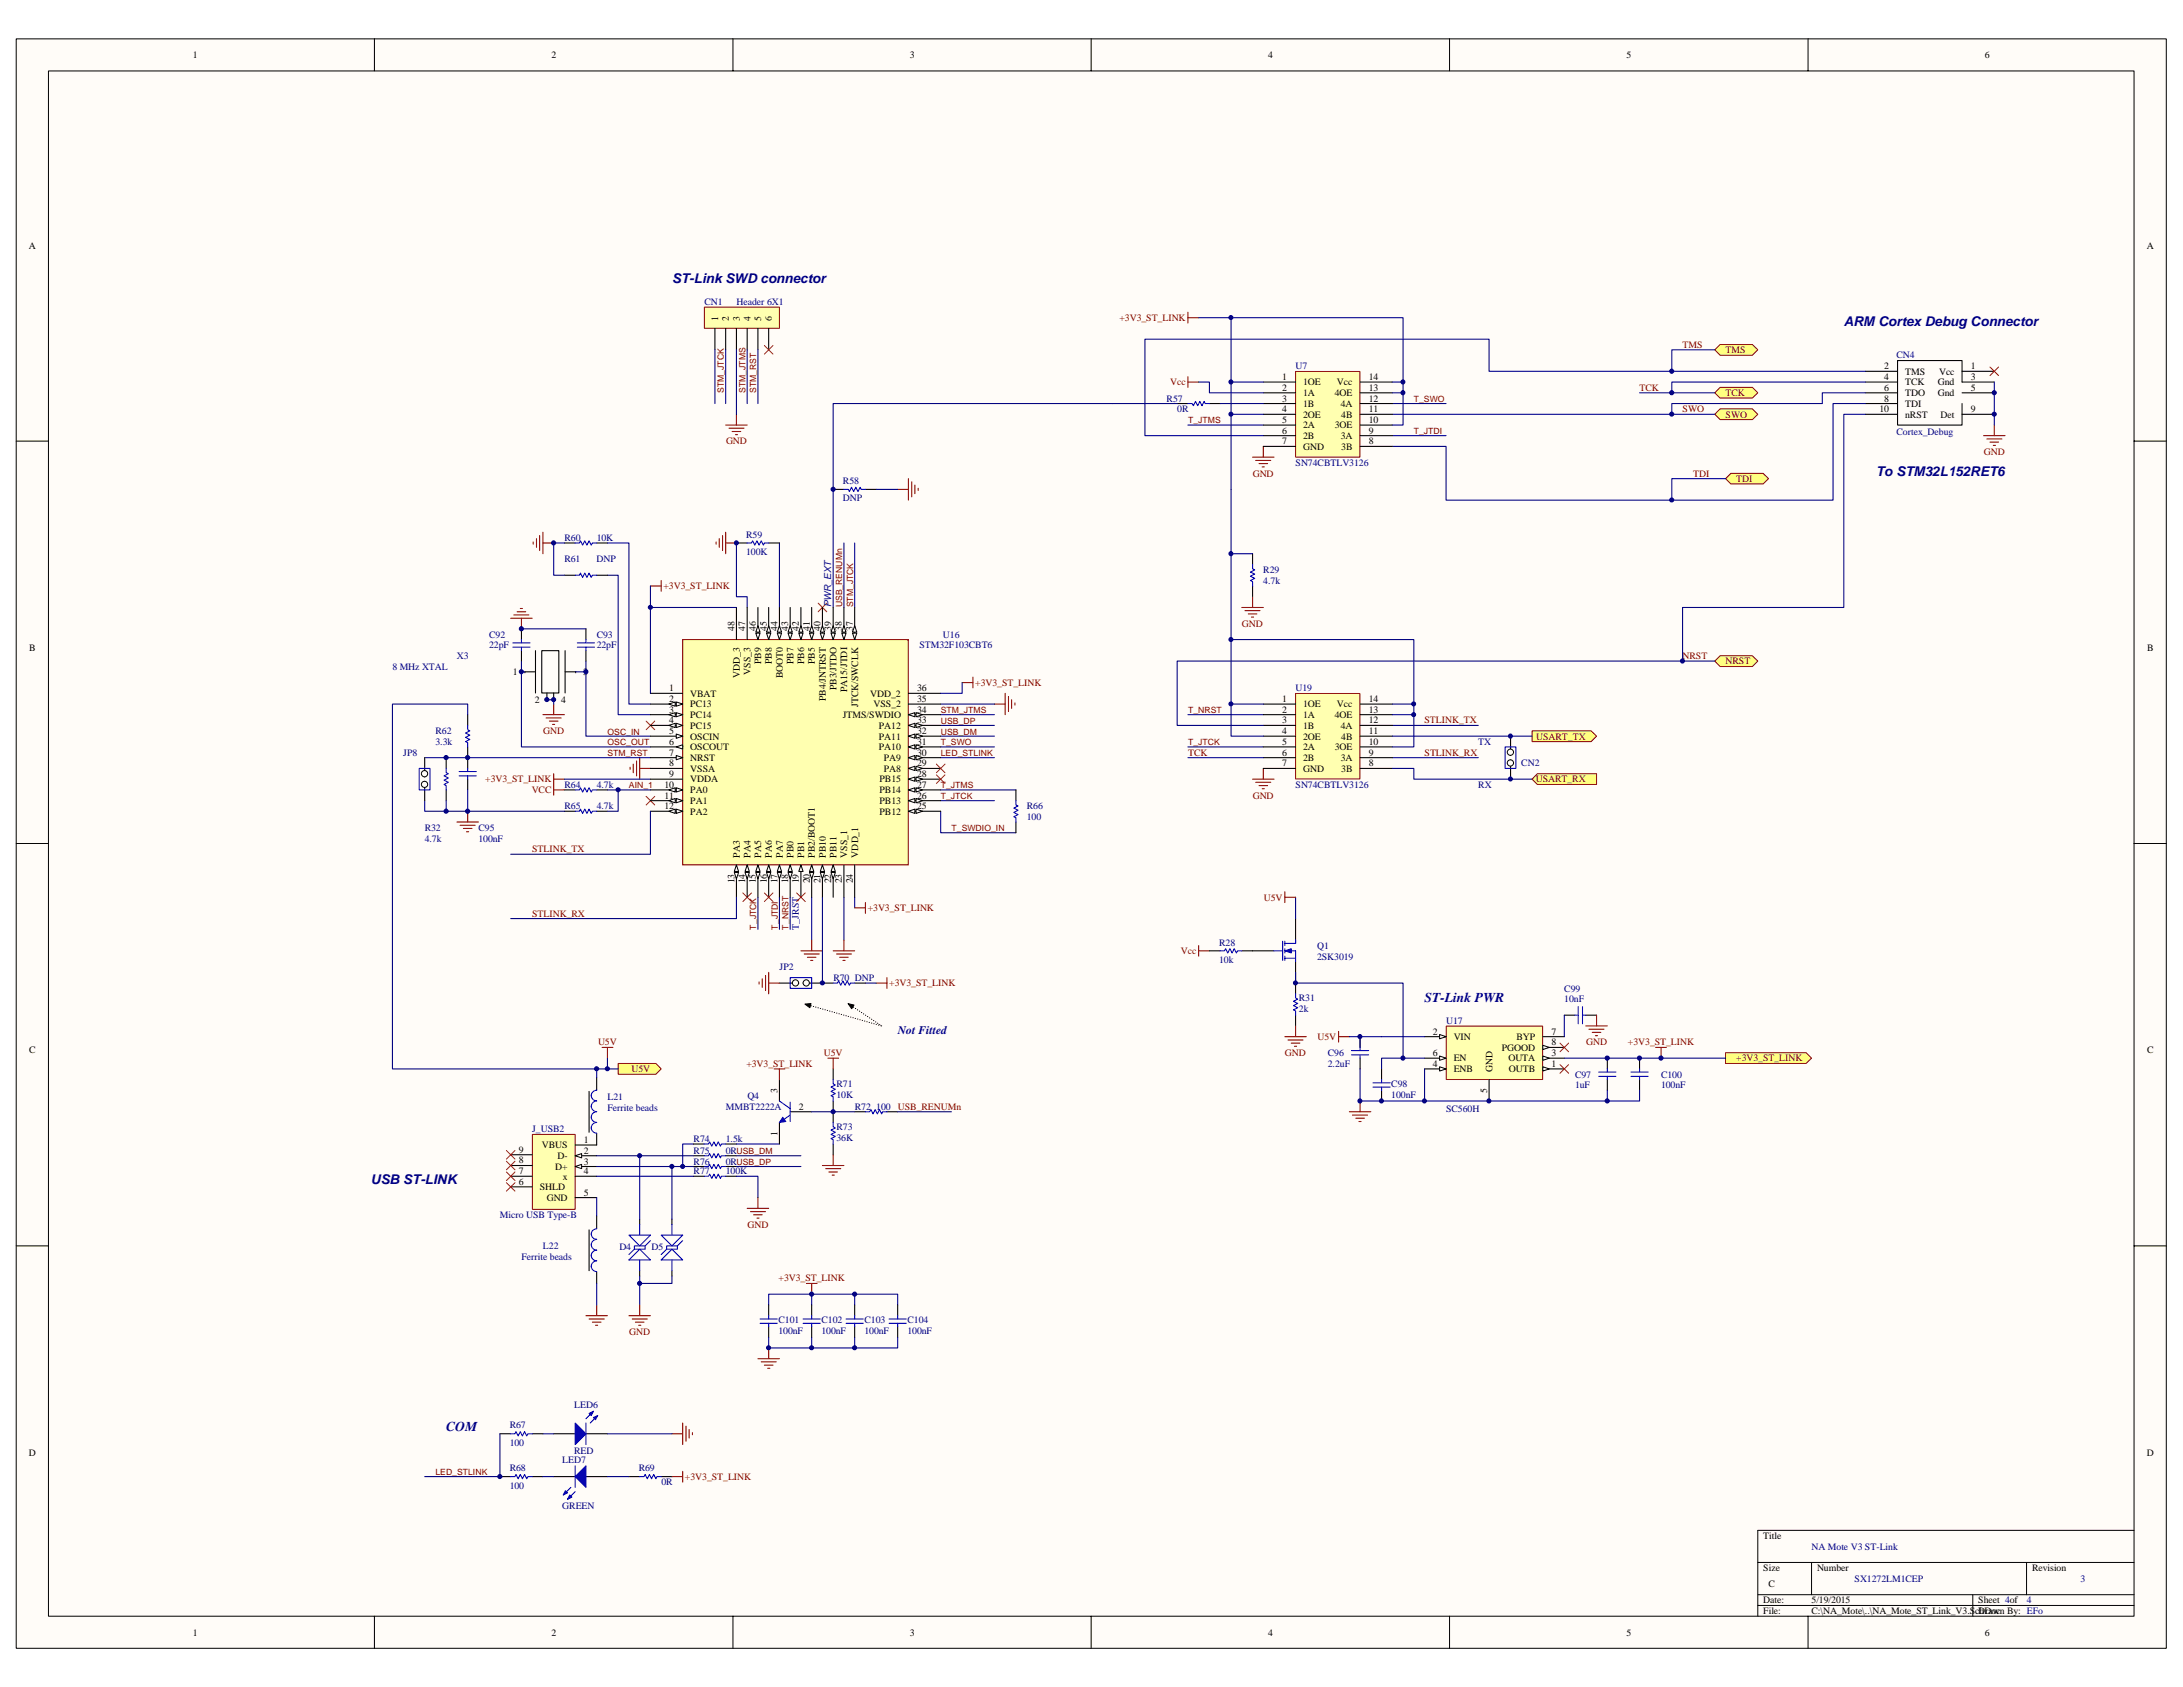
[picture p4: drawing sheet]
<svg xmlns="http://www.w3.org/2000/svg" width="279mm" height="216mm" viewBox="0 0 279 216" stroke-linecap="round" stroke-linejoin="round" font-family="sans-serif">
<defs><g id="words">
<g font-size="1.7" fill="#000080">
<text x="86" y="36.2">ST-Link SWD connector</text>
<text x="236" y="41.7">ARM Cortex Debug Connector</text>
<text x="240.1" y="60.9">To STM32L152RET6</text>
<text x="182.3" y="128.2">ST-Link PWR</text>
<text x="47.5" y="151.6">USB ST-LINK</text>
<text x="57.1" y="183.1">COM</text>
</g>
<text font-size="1.5" fill="#000080" x="114.9" y="132.4">Not Fitted</text>
<g font-size="1.2">
<text x="24.7" y="7.4">1</text>
<text x="70.6" y="7.4">2</text>
<text x="116.4" y="7.4">3</text>
<text x="162.3" y="7.4">4</text>
<text x="208.2" y="7.4">5</text>
<text x="254" y="7.4">6</text>
<text x="3.7" y="31.8">A</text>
<text x="274.8" y="31.8">A</text>
<text x="91.9" y="41.1" transform="rotate(-90 91.9 41.1)">1</text>
<text x="93.3" y="41.1" transform="rotate(-90 93.3 41.1)">2</text>
<text x="94.7" y="41.1" transform="rotate(-90 94.7 41.1)">3</text>
<text x="96.1" y="41.1" transform="rotate(-90 96.1 41.1)">4</text>
<text x="97.4" y="41.1" transform="rotate(-90 97.4 41.1)">5</text>
<text x="98.8" y="41.1" transform="rotate(-90 98.8 41.1)">6</text>
<text x="241.2" y="47.3">2</text>
<text x="243.8" y="47.9">TMS</text>
<text x="248.2" y="47.9">Vcc</text>
<text x="252.2" y="47.3">1</text>
<text x="164.1" y="48.6">1</text>
<text x="164.1" y="50">2</text>
<text x="164.1" y="51.4">3</text>
<text x="164.1" y="52.7">4</text>
<text x="166.8" y="49.3">1OE</text>
<text x="166.8" y="50.7">1A</text>
<text x="166.8" y="52.1">1B</text>
<text x="166.8" y="53.4">2OE</text>
<text x="170.8" y="50.7">4OE</text>
<text x="171.1" y="49.3">Vcc</text>
<text x="171.6" y="52.1">4A</text>
<text x="171.7" y="53.4">4B</text>
<text x="175.2" y="48.6">14</text>
<text x="175.2" y="51.4">12</text>
<text x="175.2" y="50">13</text>
<text x="175.2" y="52.7">11</text>
<text x="240.5" y="52.7">10</text>
<text x="241.2" y="48.6">4</text>
<text x="241.2" y="50">6</text>
<text x="241.2" y="51.4">8</text>
<text x="243.8" y="49.3">TCK</text>
<text x="243.8" y="50.7">TDO</text>
<text x="243.8" y="52.1">TDI</text>
<text x="243.8" y="53.4">nRST</text>
<text x="248" y="49.3">Gnd</text>
<text x="248" y="50.7">Gnd</text>
<text x="248.4" y="53.4">Det</text>
<text x="252.2" y="52.7">9</text>
<text x="252.2" y="48.6">3</text>
<text x="252.2" y="50">5</text>
<text x="164.1" y="54.1">5</text>
<text x="164.1" y="55.5">6</text>
<text x="164.1" y="56.9">7</text>
<text x="166.8" y="54.8">2A</text>
<text x="166.8" y="56.2">2B</text>
<text x="166.8" y="57.6">GND</text>
<text x="170.8" y="54.8">3OE</text>
<text x="171.6" y="56.2">3A</text>
<text x="171.7" y="57.6">3B</text>
<text x="175.2" y="55.5">9</text>
<text x="175.2" y="54.1">10</text>
<text x="175.2" y="56.9">8</text>
<text x="3.7" y="83.3">B</text>
<text x="94" y="80.8" transform="rotate(-90 94 80.8)">48</text>
<text x="95.4" y="80.8" transform="rotate(-90 95.4 80.8)">47</text>
<text x="96.8" y="80.8" transform="rotate(-90 96.8 80.8)">46</text>
<text x="98.1" y="80.8" transform="rotate(-90 98.1 80.8)">45</text>
<text x="99.5" y="80.8" transform="rotate(-90 99.5 80.8)">44</text>
<text x="100.9" y="80.8" transform="rotate(-90 100.9 80.8)">43</text>
<text x="102.3" y="80.8" transform="rotate(-90 102.3 80.8)">42</text>
<text x="103.6" y="80.8" transform="rotate(-90 103.6 80.8)">41</text>
<text x="105" y="80.8" transform="rotate(-90 105 80.8)">40</text>
<text x="106.4" y="80.8" transform="rotate(-90 106.4 80.8)">39</text>
<text x="107.8" y="80.8" transform="rotate(-90 107.8 80.8)">38</text>
<text x="109.1" y="80.8" transform="rotate(-90 109.1 80.8)">37</text>
<text x="274.8" y="83.3">B</text>
<text x="65.6" y="86.4">1</text>
<text x="68.4" y="90">2</text>
<text x="71.8" y="90">4</text>
<text x="74.7" y="86.4">3</text>
<text x="85.7" y="88.5">1</text>
<text x="85.7" y="89.8">2</text>
<text x="88.3" y="89.2">VBAT</text>
<text x="94.7" y="86.8" transform="rotate(-90 94.7 86.8)">VDD_3</text>
<text x="96.1" y="86.4" transform="rotate(-90 96.1 86.4)">VSS_3</text>
<text x="97.4" y="85" transform="rotate(-90 97.4 85)">PB9</text>
<text x="98.8" y="85" transform="rotate(-90 98.8 85)">PB8</text>
<text x="100.2" y="86.8" transform="rotate(-90 100.2 86.8)">BOOT0</text>
<text x="101.6" y="85" transform="rotate(-90 101.6 85)">PB7</text>
<text x="102.9" y="85" transform="rotate(-90 102.9 85)">PB6</text>
<text x="104.3" y="85" transform="rotate(-90 104.3 85)">PB5</text>
<text x="105.7" y="89.7" transform="rotate(-90 105.7 89.7)">PB4/JNTRST</text>
<text x="107.1" y="88.3" transform="rotate(-90 107.1 88.3)">PB3/JTDO</text>
<text x="108.4" y="88.6" transform="rotate(-90 108.4 88.6)">PA15/JTDI</text>
<text x="111.4" y="89.2">VDD_2</text>
<text x="117.4" y="89.8">35</text>
<text x="117.4" y="88.5">36</text>
<text x="164.1" y="89.8">1</text>
<text x="175.2" y="89.8">14</text>
<text x="85.7" y="91.2">3</text>
<text x="85.7" y="92.6">4</text>
<text x="85.7" y="94">5</text>
<text x="85.7" y="95.3">6</text>
<text x="88.3" y="90.5">PC13</text>
<text x="88.3" y="91.9">PC14</text>
<text x="88.3" y="93.3">PC15</text>
<text x="88.3" y="94.7">OSCIN</text>
<text x="107.9" y="91.9">JTMS/SWDIO</text>
<text x="109.8" y="90.5" transform="rotate(-90 109.8 90.5)">JTCK/SWCLK</text>
<text x="111.8" y="90.5">VSS_2</text>
<text x="112.5" y="93.3">PA12</text>
<text x="112.5" y="94.7">PA11</text>
<text x="117.4" y="91.2">34</text>
<text x="117.4" y="92.6">33</text>
<text x="117.4" y="95.3">31</text>
<text x="117.4" y="94">32</text>
<text x="164.1" y="91.2">2</text>
<text x="164.1" y="92.6">3</text>
<text x="164.1" y="94">4</text>
<text x="164.1" y="95.3">5</text>
<text x="166.8" y="90.5">1OE</text>
<text x="166.8" y="91.9">1A</text>
<text x="166.8" y="93.3">1B</text>
<text x="166.8" y="94.7">2OE</text>
<text x="170.8" y="91.9">4OE</text>
<text x="171.1" y="90.5">Vcc</text>
<text x="171.6" y="93.3">4A</text>
<text x="171.7" y="94.7">4B</text>
<text x="175.2" y="92.6">12</text>
<text x="175.2" y="95.3">10</text>
<text x="175.2" y="91.2">13</text>
<text x="175.2" y="94">11</text>
<text x="85" y="100.8">10</text>
<text x="85.7" y="96.7">7</text>
<text x="85.7" y="98.1">8</text>
<text x="85.7" y="99.5">9</text>
<text x="88.3" y="96">OSCOUT</text>
<text x="88.3" y="97.4">NRST</text>
<text x="88.3" y="98.8">VSSA</text>
<text x="88.3" y="100.1">VDDA</text>
<text x="88.3" y="101.5">PA0</text>
<text x="112.5" y="96">PA10</text>
<text x="112.6" y="101.5">PB14</text>
<text x="112.6" y="100.1">PB15</text>
<text x="113.1" y="98.8">PA8</text>
<text x="113.1" y="97.4">PA9</text>
<text x="117.4" y="98.1">29</text>
<text x="117.4" y="96.7">30</text>
<text x="117.4" y="100.8">27</text>
<text x="117.4" y="99.5">28</text>
<text x="164.1" y="96.7">6</text>
<text x="164.1" y="98.1">7</text>
<text x="166.8" y="96">2A</text>
<text x="166.8" y="97.4">2B</text>
<text x="166.8" y="98.8">GND</text>
<text x="170.8" y="96">3OE</text>
<text x="171.6" y="97.4">3A</text>
<text x="171.7" y="98.8">3B</text>
<text x="175.2" y="96.7">9</text>
<text x="175.2" y="98.1">8</text>
<text x="85" y="102.2">11</text>
<text x="85" y="103.6">12</text>
<text x="88.3" y="102.9">PA1</text>
<text x="88.3" y="104.3">PA2</text>
<text x="112.6" y="104.3">PB12</text>
<text x="112.6" y="102.9">PB13</text>
<text x="117.4" y="103.6">25</text>
<text x="117.4" y="102.2">26</text>
<text x="94" y="113.1" transform="rotate(-90 94 113.1)">13</text>
<text x="94.7" y="109.7" transform="rotate(-90 94.7 109.7)">PA3</text>
<text x="95.4" y="113.1" transform="rotate(-90 95.4 113.1)">14</text>
<text x="96.1" y="109.7" transform="rotate(-90 96.1 109.7)">PA4</text>
<text x="96.8" y="113.1" transform="rotate(-90 96.8 113.1)">15</text>
<text x="97.4" y="109.7" transform="rotate(-90 97.4 109.7)">PA5</text>
<text x="98.1" y="113.1" transform="rotate(-90 98.1 113.1)">16</text>
<text x="98.8" y="109.7" transform="rotate(-90 98.8 109.7)">PA6</text>
<text x="99.5" y="113.1" transform="rotate(-90 99.5 113.1)">17</text>
<text x="100.2" y="109.7" transform="rotate(-90 100.2 109.7)">PA7</text>
<text x="100.9" y="113.1" transform="rotate(-90 100.9 113.1)">18</text>
<text x="101.6" y="109.7" transform="rotate(-90 101.6 109.7)">PB0</text>
<text x="102.3" y="113.1" transform="rotate(-90 102.3 113.1)">19</text>
<text x="102.9" y="109.7" transform="rotate(-90 102.9 109.7)">PB1</text>
<text x="103.6" y="113.1" transform="rotate(-90 103.6 113.1)">20</text>
<text x="104.3" y="109.7" transform="rotate(-90 104.3 109.7)">PB2/BOOT1</text>
<text x="105" y="113.1" transform="rotate(-90 105 113.1)">21</text>
<text x="105.7" y="109.7" transform="rotate(-90 105.7 109.7)">PB10</text>
<text x="106.4" y="113.1" transform="rotate(-90 106.4 113.1)">22</text>
<text x="107.1" y="109.7" transform="rotate(-90 107.1 109.7)">PB11</text>
<text x="107.8" y="113.1" transform="rotate(-90 107.8 113.1)">23</text>
<text x="108.4" y="109.7" transform="rotate(-90 108.4 109.7)">VSS_1</text>
<text x="109.1" y="113.1" transform="rotate(-90 109.1 113.1)">24</text>
<text x="109.8" y="109.7" transform="rotate(-90 109.8 109.7)">VDD_1</text>
<text x="3.7" y="134.8">C</text>
<text x="183.4" y="135.2">6</text>
<text x="183.4" y="136.5">4</text>
<text x="183.4" y="132.4">2</text>
<text x="186.1" y="135.8">EN</text>
<text x="186.1" y="137.2">ENB</text>
<text x="186.1" y="133.1">VIN</text>
<text x="191" y="137.2" transform="rotate(-90 191 137.2)">GND</text>
<text x="192.2" y="134.5">PGOOD</text>
<text x="193.1" y="135.8">OUTA</text>
<text x="193.1" y="137.2">OUTB</text>
<text x="194.1" y="133.1">BYP</text>
<text x="198.6" y="135.2">3</text>
<text x="198.6" y="136.5">1</text>
<text x="198.6" y="133.8">8</text>
<text x="198.6" y="132.4">7</text>
<text x="274.8" y="134.8">C</text>
<text x="99.5" y="139.8" transform="rotate(-90 99.5 139.8)">3</text>
<text x="102.3" y="142">2</text>
<text x="190.3" y="139.9" transform="rotate(-90 190.3 139.9)">5</text>
<text x="66.4" y="148.9">8</text>
<text x="66.4" y="147.5">9</text>
<text x="69.3" y="147">VBUS</text>
<text x="71.1" y="149.7">D+</text>
<text x="71.4" y="148.4">D-</text>
<text x="74.7" y="146.3">1</text>
<text x="74.7" y="147.7">2</text>
<text x="74.7" y="149">3</text>
<text x="99.5" y="145.4" transform="rotate(-90 99.5 145.4)">1</text>
<text x="66.4" y="151.6">6</text>
<text x="66.4" y="150.3">7</text>
<text x="69.1" y="152.3">SHLD</text>
<text x="70" y="153.7">GND</text>
<text x="72.1" y="151">x</text>
<text x="74.7" y="153">5</text>
<text x="74.7" y="150.3">4</text>
<text x="3.7" y="186.3">D</text>
<text x="274.8" y="186.3">D</text>
<text x="225.7" y="197">Title</text>
<text x="225.7" y="201.1">Size</text>
<text x="226.4" y="203.1">C</text>
<text x="232.6" y="201.1">Number</text>
<text x="260.1" y="201.1">Revision</text>
<text x="24.7" y="209.3">1</text>
<text x="70.6" y="209.3">2</text>
<text x="116.4" y="209.3">3</text>
<text x="162.3" y="209.3">4</text>
<text x="208.2" y="209.3">5</text>
<text x="225.7" y="205.2">Date:</text>
<text x="225.7" y="206.6">File:</text>
<text x="231.9" y="206.6">C:\NA_Mote\..\NA_Mote_ST_Link_V3.SchDoc</text>
<text x="231.9" y="205.2">5/19/2015</text>
<text x="253.2" y="205.2">Sheet 4of</text>
<text x="253.2" y="206.6">Drawn By: EFo</text>
<text x="254" y="209.3">6</text>
</g>
<g font-size="1.2" fill="#000080">
<text x="90.1" y="39">CN1</text>
<text x="94.3" y="39">Header 6X1</text>
<text x="165.8" y="47.3">U7</text>
<text x="242.7" y="45.8">CN4</text>
<text x="149.3" y="51.4">R57</text>
<text x="150.7" y="52.7">0R</text>
<text x="165.8" y="59.6">SN74CBTLV3126</text>
<text x="242.7" y="55.6">Cortex_Debug</text>
<text x="107.9" y="62">R58</text>
<text x="107.9" y="64.2">DNP</text>
<text x="72.2" y="72">R61</text>
<text x="72.2" y="69.2">R60</text>
<text x="76.4" y="72">DNP</text>
<text x="76.4" y="69.2">10K</text>
<text x="95.5" y="68.8">R59</text>
<text x="95.5" y="71">100K</text>
<text x="161.7" y="73.4">R29</text>
<text x="161.7" y="74.7">4.7k</text>
<text x="62.6" y="81.6">C92</text>
<text x="62.6" y="83">22pF</text>
<text x="76.4" y="81.6">C93</text>
<text x="76.4" y="83">22pF</text>
<text x="117.7" y="83">STM32F103CBT6</text>
<text x="120.7" y="81.6">U16</text>
<text x="50.2" y="85.7">8 MHz XTAL</text>
<text x="58.5" y="84.3">X3</text>
<text x="165.8" y="88.5">U19</text>
<text x="55.7" y="94">R62</text>
<text x="55.7" y="95.3">3.3k</text>
<text x="189.2" y="95.3">TX</text>
<text x="51.6" y="96.7">JP8</text>
<text x="72.2" y="100.8">R64</text>
<text x="76.4" y="100.8">4.7k</text>
<text x="165.8" y="100.8">SN74CBTLV3126</text>
<text x="189.2" y="100.8">RX</text>
<text x="194.7" y="98.1">CN2</text>
<text x="54.4" y="106.3">R32</text>
<text x="54.4" y="107.7">4.7k</text>
<text x="61.2" y="106.3">C95</text>
<text x="61.2" y="107.7">100nF</text>
<text x="72.2" y="103.6">R65</text>
<text x="76.4" y="103.6">4.7k</text>
<text x="131.4" y="103.6">R66</text>
<text x="131.4" y="104.9">100</text>
<text x="102.3" y="119" transform="rotate(-90 102.3 119)">T_JRST</text>
<text x="99.8" y="124.2">JP2</text>
<text x="106.7" y="125.5">R70 DNP</text>
<text x="156" y="121">R28</text>
<text x="156" y="123.2">10k</text>
<text x="168.6" y="121.4">Q1</text>
<text x="168.6" y="122.8">2SK3019</text>
<text x="166.2" y="128.2">R31</text>
<text x="166.2" y="129.5">2k</text>
<text x="185.1" y="131">U17</text>
<text x="200.2" y="126.9">C99</text>
<text x="200.2" y="128.3">10nF</text>
<text x="169.9" y="135.2">C96</text>
<text x="169.9" y="136.5">2.2uF</text>
<text x="201.6" y="137.9">C97</text>
<text x="212.6" y="137.9">C100</text>
<text x="77.7" y="140.8">L21</text>
<text x="77.7" y="142.2">Ferrite beads</text>
<text x="92.9" y="142">MMBT2222A</text>
<text x="95.7" y="140.7">Q4</text>
<text x="107.1" y="139.1">R71</text>
<text x="107.1" y="140.5">10K</text>
<text x="109.4" y="142">R72 100</text>
<text x="178.1" y="139.1">C98</text>
<text x="178.1" y="140.5">100nF</text>
<text x="185.1" y="142.3">SC560H</text>
<text x="201.6" y="139.3">1uF</text>
<text x="212.6" y="139.3">100nF</text>
<text x="68.1" y="144.9">J_USB2</text>
<text x="88.8" y="146.2">R74</text>
<text x="88.8" y="147.7">R75</text>
<text x="88.8" y="149">R76</text>
<text x="92.9" y="146.2">1.5k</text>
<text x="92.9" y="147.7">0R</text>
<text x="92.9" y="149">0R</text>
<text x="107.1" y="144.6">R73</text>
<text x="107.1" y="146">36K</text>
<text x="64" y="155.9">Micro USB Type-B</text>
<text x="88.8" y="150.3">R77</text>
<text x="92.9" y="150.3">100K</text>
<text x="66.7" y="161.2">Ferrite beads</text>
<text x="69.5" y="159.9">L22</text>
<text x="79.3" y="160">D4</text>
<text x="83.4" y="160">D5</text>
<text x="99.6" y="169.4">C101</text>
<text x="99.6" y="170.7">100nF</text>
<text x="105.1" y="169.4">C102</text>
<text x="105.1" y="170.7">100nF</text>
<text x="110.6" y="169.4">C103</text>
<text x="110.6" y="170.7">100nF</text>
<text x="116.1" y="169.4">C104</text>
<text x="116.1" y="170.7">100nF</text>
<text x="65.2" y="182.8">R67</text>
<text x="65.2" y="185">100</text>
<text x="73.5" y="180.2">LED6</text>
<text x="65.2" y="188.3">R68</text>
<text x="65.2" y="190.5">100</text>
<text x="72" y="187.2">LED7</text>
<text x="73.5" y="186.1">RED</text>
<text x="81.7" y="188.3">R69</text>
<text x="84.6" y="190.1">0R</text>
<text x="72" y="193.1">GREEN</text>
<text x="231.9" y="198.3">NA Mote V3 ST-Link</text>
<text x="237.4" y="202.5">SX1272LM1CEP</text>
<text x="266.3" y="202.5">3</text>
<text x="259.4" y="205.2">4</text>
</g>
<g font-size="1.2" fill="#800000">
<text x="143.3" y="41.1">+3V3_ST_LINK</text>
<text x="215.3" y="44.5">TMS</text>
<text x="220.9" y="45.2">TMS</text>
<text x="149.8" y="49.3">Vcc</text>
<text x="209.8" y="50">TCK</text>
<text x="215.3" y="52.7">SWO</text>
<text x="220.9" y="50.7">TCK</text>
<text x="220.9" y="53.4">SWO</text>
<text x="92.9" y="56.9">GND</text>
<text x="253.9" y="58.3">GND</text>
<text x="160.3" y="61">GND</text>
<text x="216.7" y="61">TDI</text>
<text x="222.2" y="61.7">TDI</text>
<text x="84.9" y="75.4">+3V3_ST_LINK</text>
<text x="159" y="80.2">GND</text>
<text x="124.8" y="87.8">+3V3_ST_LINK</text>
<text x="215.3" y="84.3">NRST</text>
<text x="220.9" y="85">NRST</text>
<text x="69.5" y="94">GND</text>
<text x="182.3" y="92.6">STLINK_TX</text>
<text x="196.6" y="94.7">USART_TX</text>
<text x="62.1" y="100.1">+3V3_ST_LINK</text>
<text x="68.1" y="101.5">VCC</text>
<text x="152.1" y="96.7">TCK</text>
<text x="182.3" y="96.7">STLINK_RX</text>
<text x="196.6" y="100.1">USART_RX</text>
<text x="160.3" y="102.2">GND</text>
<text x="68.1" y="109.1">STLINK_TX</text>
<text x="68.1" y="117.3">STLINK_RX</text>
<text x="111.1" y="116.6">+3V3_ST_LINK</text>
<text x="161.8" y="115.3">U5V</text>
<text x="151.2" y="122.1">Vcc</text>
<text x="113.8" y="126.2">+3V3_ST_LINK</text>
<text x="76.5" y="133.8">U5V</text>
<text x="80.8" y="137.2">U5V</text>
<text x="95.5" y="136.5">+3V3_ST_LINK</text>
<text x="105.5" y="135.2">U5V</text>
<text x="164.5" y="135.2">GND</text>
<text x="168.6" y="133.1">U5V</text>
<text x="203" y="133.8">GND</text>
<text x="208.4" y="133.8">+3V3_ST_LINK</text>
<text x="222.2" y="135.8">+3V3_ST_LINK</text>
<text x="114.9" y="142">USB_RENUMn</text>
<text x="95.7" y="157.1">GND</text>
<text x="99.7" y="164">+3V3_ST_LINK</text>
<text x="80.5" y="170.9">GND</text>
<text x="87.7" y="189.4">+3V3_ST_LINK</text>
</g>
<text font-size="1.2" fill="#0c0087" x="106.4" y="77.7" transform="rotate(-90 106.4 77.7)">PWR_EXT</text>
<g font-size="1.1" fill="#800000">
<text x="92.6" y="50.3" transform="rotate(-90 92.6 50.3)">STM_JTCK</text>
<text x="95.4" y="50.3" transform="rotate(-90 95.4 50.3)">STM_JTMS</text>
<text x="96.8" y="50.3" transform="rotate(-90 96.8 50.3)">STM_RST</text>
<text x="181" y="51.4">T_SWO</text>
<text x="152.1" y="54.2">T_JTMS</text>
<text x="181" y="55.5">T_JTDI</text>
<text x="107.8" y="77.7" transform="rotate(-90 107.8 77.7)">USB_RENUMn</text>
<text x="109.2" y="77.7" transform="rotate(-90 109.2 77.7)">STM_JTCK</text>
<text x="77.7" y="94">OSC_IN</text>
<text x="77.7" y="95.4">OSC_OUT</text>
<text x="120.4" y="94">USB_DM</text>
<text x="120.4" y="92.6">USB_DP</text>
<text x="120.4" y="91.2">STM_JTMS</text>
<text x="120.4" y="95.4">T_SWO</text>
<text x="152.1" y="95.4">T_JTCK</text>
<text x="152.1" y="91.2">T_NRST</text>
<text x="77.7" y="96.7">STM_RST</text>
<text x="80.5" y="100.9">AIN_1</text>
<text x="120.4" y="100.9">T_JTMS</text>
<text x="120.4" y="96.7">LED_STLINK</text>
<text x="120.4" y="102.2">T_JTCK</text>
<text x="121.8" y="106.4">T_SWDIO_IN</text>
<text x="96.8" y="119" transform="rotate(-90 96.8 119)">T_JTCK</text>
<text x="99.5" y="119" transform="rotate(-90 99.5 119)">T_JTDI</text>
<text x="100.9" y="119" transform="rotate(-90 100.9 119)">T_NRST</text>
<text x="94.3" y="147.7">USB_DM</text>
<text x="94.3" y="149.1">USB_DP</text>
<text x="55.7" y="188.8">LED_STLINK</text>
</g>
</g></defs>
<path d="M2.1 5h275.2v205.9h-275.2z" fill="#fffcf8"/>
<path d="M2.1 5h275.2v205.9h-275.2z" fill="none" stroke="#000" stroke-width=".13"/>
<path d="M6.2 9.1h266.9v197.7h-266.9z" fill="#fffcf8"/>
<g fill="none" stroke="#000" stroke-width=".13">
<path d="M6.2 9.1h266.9v197.7h-266.9zM47.9 5v4.1M93.8 5v4.1M139.7 5v4.1M185.5 5v4.1M231.4 5v4.1M2.1 56.5h4.1M273.1 56.5h4.2M2.1 107.9h4.1M273.1 107.9h4.2M2.1 159.4h4.1M273.1 159.4h4.2"/>
<path d="M225 200h48.1M231.9 200v4.1M259.4 200v4.1M273.1 195.9h-48.1v10.9M47.9 206.8v4.2M93.8 206.8v4.2M139.7 206.8v4.2M185.5 206.8v4.2M225 204.1h48.1M225 205.5h48.1M231.4 206.8v4.2M252.5 204.1v2.7"/>
</g>
<g fill="none" stroke="#800000" stroke-width=".14">
<path d="M65.4 79.1h2.7M65.8 78.7h1.9M66.2 78.3h1.1M66.6 77.9h.3M66.7 79.1v1.4M68.2 69.4v.2M68.7 68.9v1.1M69.1 68.5v2M69.5 68.1v2.8M69.5 69.5h1.4M91.7 69.4v.2M92.1 68.9v1.1"/>
<path d="M92.5 68.5v2M92.9 69.5h1.4M92.9 68.1v2.8M80.6 98.2v.3M81 97.8v1.1M81.5 97.4v1.9M81.9 97v2.7M81.9 98.3h1.3M127.3 90.1h1.4M128.7 88.7v2.8M129.1 89.1v2M129.5 89.6v1.1"/>
<path d="M129.9 90v.2M58.5 105.2h2.7M58.9 105.6h1.9M59.3 106h1.1M59.7 106.4h.3M59.9 103.8v1.4M77.1 134h1.3M77.7 134v1.4M102.5 121.7h2.8M102.9 122.1h2M103.3 122.5h1.1M103.8 122.9h.2"/>
<path d="M103.9 120.3v1.4M106.6 121.7h2.8M107.1 122.1h1.9M107.5 122.5h1.1M107.9 122.9h.3M108 120.3v1.4M97 173.9h2.8M97.4 174.3h2M97.8 174.7h1.1M98.3 175.1h.2M98.4 172.5v1.4M86 183.5h1.4"/>
<path d="M87.4 182.1v2.8M87.8 182.5v1.9M88.2 182.9v1.1M88.6 183.3v.3"/>
</g>
<path d="M67.2 86h.1M67.2 86h1.3M68.5 83.3v5.4M69.3 83.3h2.2v5.4h-2.2zM70 89.6h.1M70 88.7v.9M70.9 89.6h.1M70.9 88.7v.9M72.3 86h1.4M72.3 83.3v5.4M73.7 86h.1" fill="none" stroke="#000" stroke-width=".14"/>
<g fill="none" stroke="#000080" stroke-width=".14">
<path d="M77.7 69.5h2.8v20.6h2.7M77.7 73.6h1.4v17.9h4.1M94.3 69.5v6.9h1.3v1.3M99.8 69.5v8.2M109.4 69.5v8.2M66.7 84.6v11h16.5M75 84.6v9.6h8.2M120.4 94.2h6.9M120.4 92.8h6.9M120.4 91.5h6.9M120.4 97h6.9M120.4 90.1h6.9"/>
<path d="M77.7 101.1h1.4M97 114.8v4.1M99.8 114.8v4.1M101.1 114.8v4.1M103.9 114.8v5.5M108 114.8v5.5M109.4 114.8v1.4M120.4 103.8v2.8h9.6M120.4 102.5h6.9M120.4 101.1h9.6M98.4 167v-1.4h16.5v1.4M103.9 165.6v1.4"/>
<path d="M103.9 171.1v1.4M109.4 171.1v1.4"/>
</g>
<path d="M104.7 77.2l1.1 1.1M105.8 77.2l-1.1 1.1M82.7 92.3l1.1 1.1M83.8 92.3l-1.1 1.1M82.7 101.9l1.1 1.1M83.8 101.9l-1.1 1.1M95.1 114.3l1.1 1.1M96.2 114.3l-1.1 1.1" fill="none" stroke="#f00" stroke-width=".13"/>
<g fill="#ffff80" stroke="#800000" stroke-width=".13">
<path d="M220.2 44.1h4.1l.7 .7-.7 .7h-4.1l-.7-.7z" fill-rule="evenodd"/>
<path d="M220.2 49.6h4.1l.7 .7-.7 .6h-4.1l-.7-.6z" fill-rule="evenodd"/>
</g>
<path d="M102 114.3l1.1 1.1M103.1 114.3l-1.1 1.1" fill="none" stroke="#f00" stroke-width=".13"/>
<path d="M220.2 83.9h4.1l.7 .7-.7 .7h-4.1l-.7-.7z" fill-rule="evenodd" fill="#ffff80" stroke="#800000" stroke-width=".13"/>
<path d="M54.4 97h28.8" fill="none" stroke="#000080" stroke-width=".14"/>
<path d="M193.3 97.2v2.5" fill="none" stroke="#000" stroke-width=".14"/>
<circle cx="193.3" cy="97.6" r=".4" fill="#fffcf8" stroke="#000" stroke-width=".13"/>
<path d="M193.3 94.2v2.5" fill="none" stroke="#000" stroke-width=".14"/>
<circle cx="193.3" cy="96.3" r=".4" fill="#fffcf8" stroke="#000" stroke-width=".13"/>
<path d="M192.6 95.6h1.4v2.7h-1.4z" fill="none" stroke="#00f" stroke-width=".14"/>
<path d="M103.2 128.5l9.6 2.8" fill="none" stroke="#000" stroke-width=".14" stroke-dasharray="0 .3"/>
<path d="M103 128.5l.8-.1-.1 .6z" fill-rule="evenodd" fill="#000" stroke="#000" stroke-width=".13"/>
<path d="M75 168.4h2.7M75.4 168.8h1.9M75.8 169.2h1.1M76.2 169.6h.3M76.4 167v1.4" fill="none" stroke="#800000" stroke-width=".14"/>
<path d="M120.4 95.6h6.9M88.8 146.4h-1.4v2.9" fill="none" stroke="#000080" stroke-width=".14"/>
<path d="M220.2 52.3h4.1l.7 .7-.7 .7h-4.1l-.7-.7z" fill-rule="evenodd" fill="#ffff80" stroke="#800000" stroke-width=".13"/>
<g fill="none" stroke="#000" stroke-width=".14">
<path d="M150.7 51.6h1.3M154.8 51.6h1.4M72.2 73.6h1.4M72.2 69.5h1.4M76.4 73.6h1.3M76.4 69.5h1.3M94.3 69.5h1.3M98.4 69.5h1.4M106.6 62.6h1.4M110.8 62.6h1.3M59.9 91.5v1.3M59.9 95.6v2.7"/>
<path d="M59.9 99.7v1.4M66.7 80.5v1.4M66.7 83.2v1.4M75 80.5v1.4M75 83.2v1.4M72.2 101.1h1.4M72.2 103.8h1.4M76.4 101.1h1.3M76.4 103.8h1.3M130 101.1v1.4M130 105.2v1.4M99.8 125.8h2.4"/>
<path d="M99.8 138.2v2.7M106.6 136.8v1.4M174.1 132.7v1.3M174.1 135.4v1.4M176.8 136.8v1.4M176.8 139.5v1.4M200.2 129.9h1.4M203 129.9h1.3M205.7 135.4v1.4M205.7 138.2v1.3M209.8 135.4v1.4M209.8 138.2v1.3"/>
<path d="M88.8 146.4h1.3M88.8 147.9h1.3M88.8 149.3h1.3M88.8 150.5h1.3M92.9 146.4h1.4M92.9 147.9h1.4M92.9 149.3h1.4M92.9 150.5h1.4M99.8 143.7v2.7M101.1 142.3h2.8M106.6 140.9v2.8M106.6 146.4v1.4"/>
<path d="M109.4 142.3h1.4M113.5 142.3h1.4M98.4 167v1.4M98.4 169.8v1.3M103.9 167v1.4M103.9 169.8v1.3M109.4 167v1.4M109.4 169.8v1.3M114.9 167v1.4M114.9 169.8v1.3M64 183.5h1.4M64 189h1.4"/>
<path d="M68.1 183.5h1.4M68.1 189h1.4M80.5 189h1.4M84.6 189h1.4"/>
</g>
<g fill="none" stroke="#00f" stroke-width=".14">
<path d="M152 51.6h.6l.1 .3 .3-.5 .3 .5 .3-.5 .2 .5 .3-.5 .1 .2h.6M73.6 73.6h.6l.1-.3 .3 .6 .2-.6 .3 .6 .3-.6 .3 .6 .1-.3h.6M73.6 69.5h.6l.1-.3 .3 .6 .2-.6 .3 .6 .3-.6 .3 .6 .1-.3h.6M95.6 69.5h.6l.1-.3 .3 .6 .3-.6 .3 .6 .2-.6 .3 .6 .1-.3h.6M108 62.6h.6l.1 .3 .3-.5 .3 .5 .2-.5 .3 .5 .3-.5 .1 .2h.6M58.8 98.7h2.2M58.8 99.3h2.2M59.9 92.8v.6l.2 .1-.5 .3 .5 .3-.5 .3 .5 .2-.5 .3 .3 .1v.6M59.9 98.3v.4M59.9 99.3v.4M65.6 82.3h2.2M65.6 82.8h2.2"/>
<path d="M66.7 81.9v.4M66.7 82.8v.4M73.9 82.3h2.2M73.9 82.8h2.2M75 81.9v.4M75 82.8v.4M73.6 101.1h.6l.1-.3 .3 .6 .2-.6 .3 .6 .3-.6 .3 .6 .1-.3h.6M73.6 103.8h.6l.1-.3 .3 .6 .2-.6 .3 .6 .3-.6 .3 .6 .1-.3h.6M130 102.5v.5l.3 .1-.5 .3 .5 .3-.5 .3 .5 .2-.5 .3 .2 .1v.6M106.6 138.2v.5l.3 .2-.5 .2 .5 .3-.5 .3 .5 .3-.5 .2 .2 .2v.5M173 135h2.2M173 134.5h2.2"/>
<path d="M174.1 134v.5M174.1 135v.4M175.7 139.1h2.2M175.7 138.6h2.2M176.8 138.2v.4M176.8 139.1v.4M201.6 129.9h.4M202 128.8v2.2M202.5 128.8v2.2M202.5 129.9h.5M204.6 137.8h2.2M204.6 137.2h2.2"/>
<path d="M205.7 136.8v.4M205.7 137.8v.4M208.7 137.8h2.2M208.7 137.2h2.2M209.8 136.8v.4M209.8 137.8v.4M90.1 146.4h.6l.1-.3 .3 .6 .3-.6 .3 .6 .2-.6 .3 .6 .1-.3h.6M90.1 147.9h.6l.1-.3 .3 .6 .3-.6 .3 .6 .2-.6 .3 .6 .1-.3h.6M90.1 149.3h.6l.1-.3 .3 .6 .3-.6 .3 .6 .2-.6 .3 .6 .1-.3h.6M90.1 150.5h.6l.1-.2 .3 .5 .3-.5 .3 .5 .2-.5 .3 .5 .1-.3h.6M99.8 140.9l1.3 1M101.1 142.7l-1.3 1"/>
<path d="M101.1 141.1v2.4M106.6 143.7v.5l.3 .2-.5 .2 .5 .3-.5 .3 .5 .2-.5 .3 .2 .2v.5M110.8 142.3h.5l.2-.3 .2 .6 .3-.6 .3 .6 .3-.6 .2 .6 .2-.3h.5M97.3 169.4h2.2M97.3 168.8h2.2M98.4 168.4v.4M98.4 169.4v.4M102.8 169.4h2.2M102.8 168.8h2.2M103.9 168.4v.4M103.9 169.4v.4M108.3 169.4h2.2"/>
<path d="M108.3 168.8h2.2M109.4 168.4v.4M109.4 169.4v.4M113.8 169.4h2.2M113.8 168.8h2.2M114.9 168.4v.4M114.9 169.4v.4M65.4 183.5h.5l.1-.3 .3 .6 .3-.6 .3 .6 .2-.6 .3 .6 .2-.3h.5M65.4 189h.5l.1-.3 .3 .6 .3-.6 .3 .6 .2-.6 .3 .6 .2-.3h.5M81.9 189h.5l.2-.3 .2 .6 .3-.6 .3 .6 .3-.6 .2 .6 .2-.3h.5"/>
</g>
<g fill="none" stroke="#800000" stroke-width=".14">
<path d="M83.2 75h1.4M84.6 74.3v1.4M114.9 62.6h1.4M116.3 61.3v2.7M116.7 61.7v1.9M117.1 62.1v1.1M117.5 62.5v.3M70.9 99.7h1.3M70.9 99v2.8M123.1 87.4h1.4M124.5 86.7v1.3M70.9 101.1h1.3"/>
<path d="M109.4 116.2h1.4M110.8 115.5v1.4M99.1 136.8h1.4M99.8 136.8v1.4M106 135.4h1.3M106.6 135.4v1.4M112.1 125.8h1.4M113.5 125.1v1.4M171.3 132.7h1.4M171.3 132v1.4M211.9 134h1.4M212.6 134v1.4"/>
<path d="M105.3 149.2h2.7M105.7 149.6h1.9M106.1 150h1.1M106.5 150.4h.3M106.6 147.8v1.4M172.7 142.3h2.8M173.1 142.7h1.9M173.5 143.1h1.1M173.9 143.5h.3M174.1 140.9v1.4M86 189h1.4M87.4 188.3v1.4"/>
</g>
<path d="M106.6 62.6v15.1M108 69.5v8.2M112.1 62.6h2.8M72.2 99.7h11M94.3 146.4h5.5M103.9 142.3h5.5M114.9 142.3h6.9" fill="none" stroke="#000080" stroke-width=".14"/>
<path d="M100.2 143l.4 .5-.8 .2z" fill="#00f" stroke="#00f" stroke-width=".13"/>
<circle cx="101.8" cy="125.8" r=".4" fill="#fffcf8" stroke="#000" stroke-width=".13"/>
<path d="M102.8 125.8h2.5" fill="none" stroke="#000" stroke-width=".14"/>
<circle cx="103.2" cy="125.8" r=".4" fill="#fffcf8" stroke="#000" stroke-width=".13"/>
<path d="M101.1 125.1h2.8v1.4h-2.8zM106.6 125.8h.6l.1-.3 .3 .6 .3-.6 .3 .6 .2-.6 .3 .6 .1-.3h.6" fill="none" stroke="#00f" stroke-width=".14"/>
<path d="M97.2 125.7v.2M97.6 125.3v1.1M98 124.8v2M98.4 125.8h1.4M98.4 124.4v2.8" fill="none" stroke="#800000" stroke-width=".14"/>
<path d="M105.3 114.8v11M110.8 125.8h1.3" fill="none" stroke="#000080" stroke-width=".14"/>
<path d="M105.3 125.8h1.3M109.4 125.8h1.4" fill="none" stroke="#000" stroke-width=".14"/>
<path d="M87.4 81.9v28.8h28.8v-28.8z" fill-rule="evenodd" fill="#ffffb0" stroke="#800000" stroke-width=".14"/>
<path d="M83.2 88.7h4.2M99.8 110.7v4.1" fill="none" stroke="#000" stroke-width=".14"/>
<g fill="#fffcf8" stroke="#000" stroke-width=".13">
<path d="M99.8 110.7l.2 .8h-.5z"/>
<path d="M99.5 111.7h.5l-.2 .8z"/>
</g>
<path d="M83.2 90.1h4.2" fill="none" stroke="#000" stroke-width=".14"/>
<g fill="#fffcf8" stroke="#000" stroke-width=".13">
<path d="M86.6 89.8l.8 .3-.8 .3z"/>
<path d="M85.6 90.1l.8-.3v.6z"/>
</g>
<path d="M116.3 92.8h4.1" fill="none" stroke="#000" stroke-width=".14"/>
<g fill="#fffcf8" stroke="#000" stroke-width=".13">
<path d="M116.3 92.8l.8-.2v.5z"/>
<path d="M117.2 92.6l.9 .2-.9 .3z"/>
</g>
<path d="M83.2 91.5h4.2" fill="none" stroke="#000" stroke-width=".14"/>
<g fill="#fffcf8" stroke="#000" stroke-width=".13">
<path d="M86.6 91.2l.8 .3-.8 .2z"/>
<path d="M85.6 91.5l.8-.3v.5z"/>
</g>
<path d="M101.1 110.7v4.1" fill="none" stroke="#000" stroke-width=".14"/>
<g fill="#fffcf8" stroke="#000" stroke-width=".13">
<path d="M101.1 110.7l.3 .8h-.5z"/>
<path d="M100.9 111.7h.5l-.3 .8z"/>
</g>
<path d="M83.2 92.8h4.2" fill="none" stroke="#000" stroke-width=".14"/>
<g fill="#fffcf8" stroke="#000" stroke-width=".13">
<path d="M86.6 92.6l.8 .2-.8 .3z"/>
<path d="M85.6 92.8l.8-.2v.5z"/>
</g>
<path d="M116.3 91.5h4.1" fill="none" stroke="#000" stroke-width=".14"/>
<g fill="#fffcf8" stroke="#000" stroke-width=".13">
<path d="M116.3 91.5l.8-.3v.5z"/>
<path d="M117.2 91.2l.9 .3-.9 .2z"/>
</g>
<path d="M83.2 94.2h4.2" fill="none" stroke="#000" stroke-width=".14"/>
<path d="M86.6 93.9l.8 .3-.8 .3z" fill="#fffcf8" stroke="#000" stroke-width=".13"/>
<path d="M102.5 110.7v4.1" fill="none" stroke="#000" stroke-width=".14"/>
<path d="M102.5 110.7l.3 .8h-.6z" fill="#fffcf8" stroke="#000" stroke-width=".13"/>
<path d="M83.2 95.6h4.2" fill="none" stroke="#000" stroke-width=".14"/>
<path d="M86.6 95.6l.8-.3v.6z" fill="#fffcf8" stroke="#000" stroke-width=".13"/>
<path d="M83.2 97h4.2M116.3 90.1h4.1" fill="none" stroke="#000" stroke-width=".14"/>
<path d="M86.6 96.7l.8 .3-.8 .2z" fill="#fffcf8" stroke="#000" stroke-width=".13"/>
<path d="M103.9 110.7v4.1" fill="none" stroke="#000" stroke-width=".14"/>
<g fill="#fffcf8" stroke="#000" stroke-width=".13">
<path d="M103.9 110.7l.3 .8h-.6z"/>
<path d="M103.6 111.7h.6l-.3 .8z"/>
</g>
<path d="M83.2 98.3h4.2M83.2 99.7h4.2M116.3 88.7h4.1M105.3 110.7v4.1" fill="none" stroke="#000" stroke-width=".14"/>
<g fill="#fffcf8" stroke="#000" stroke-width=".13">
<path d="M105.3 110.7l.2 .8h-.5z"/>
<path d="M105 111.7h.5l-.2 .8z"/>
</g>
<path d="M83.2 101.1h4.2" fill="none" stroke="#000" stroke-width=".14"/>
<g fill="#fffcf8" stroke="#000" stroke-width=".13">
<path d="M86.6 100.8l.8 .3-.8 .3z"/>
<path d="M85.6 101.1l.8-.3v.6z"/>
</g>
<path d="M109.4 77.7v4.2" fill="none" stroke="#000" stroke-width=".14"/>
<g fill="#fffcf8" stroke="#000" stroke-width=".13">
<path d="M109.1 81h.6l-.3 .9z"/>
<path d="M109.4 80.1l.3 .8h-.6z"/>
</g>
<path d="M83.2 102.5h4.2" fill="none" stroke="#000" stroke-width=".14"/>
<g fill="#fffcf8" stroke="#000" stroke-width=".13">
<path d="M86.6 102.2l.8 .3-.8 .2z"/>
<path d="M85.6 102.5l.8-.3v.5z"/>
</g>
<path d="M106.6 110.7v4.1" fill="none" stroke="#000" stroke-width=".14"/>
<g fill="#fffcf8" stroke="#000" stroke-width=".13">
<path d="M106.6 110.7l.3 .8h-.5z"/>
<path d="M106.4 111.7h.5l-.3 .8z"/>
</g>
<path d="M83.2 103.8h4.2" fill="none" stroke="#000" stroke-width=".14"/>
<g fill="#fffcf8" stroke="#000" stroke-width=".13">
<path d="M86.6 103.5l.8 .3-.8 .3z"/>
<path d="M85.6 103.8l.8-.3v.6z"/>
</g>
<path d="M108 77.7v4.2" fill="none" stroke="#000" stroke-width=".14"/>
<g fill="#fffcf8" stroke="#000" stroke-width=".13">
<path d="M107.7 81h.6l-.3 .9z"/>
<path d="M108 80.1l.3 .8h-.6z"/>
</g>
<path d="M94.3 110.7v4.1" fill="none" stroke="#000" stroke-width=".14"/>
<g fill="#fffcf8" stroke="#000" stroke-width=".13">
<path d="M94.3 110.7l.2 .8h-.5z"/>
<path d="M94 111.7h.5l-.2 .8z"/>
</g>
<path d="M95.6 110.7v4.1M108 110.7v4.1" fill="none" stroke="#000" stroke-width=".14"/>
<g fill="#fffcf8" stroke="#000" stroke-width=".13">
<path d="M95.6 110.7l.3 .8h-.5z"/>
<path d="M95.4 111.7h.5l-.3 .8z"/>
</g>
<path d="M106.6 77.7v4.2" fill="none" stroke="#000" stroke-width=".14"/>
<g fill="#fffcf8" stroke="#000" stroke-width=".13">
<path d="M106.4 81h.5l-.3 .9z"/>
<path d="M106.6 80.1l.3 .8h-.5z"/>
</g>
<path d="M97 110.7v4.1" fill="none" stroke="#000" stroke-width=".14"/>
<g fill="#fffcf8" stroke="#000" stroke-width=".13">
<path d="M97 110.7l.3 .8h-.6z"/>
<path d="M96.7 111.7h.6l-.3 .8z"/>
</g>
<path d="M98.4 110.7v4.1M109.4 110.7v4.1" fill="none" stroke="#000" stroke-width=".14"/>
<g fill="#fffcf8" stroke="#000" stroke-width=".13">
<path d="M98.4 110.7l.3 .8h-.6z"/>
<path d="M98.1 111.7h.6l-.3 .8z"/>
</g>
<path d="M105.3 77.7v4.2" fill="none" stroke="#000" stroke-width=".14"/>
<g fill="#fffcf8" stroke="#000" stroke-width=".13">
<path d="M105 81h.5l-.2 .9z"/>
<path d="M105.3 80.1l.2 .8h-.5z"/>
</g>
<path d="M116.3 103.8h4.1" fill="none" stroke="#000" stroke-width=".14"/>
<g fill="#fffcf8" stroke="#000" stroke-width=".13">
<path d="M116.3 103.8l.8-.3v.6z"/>
<path d="M117.2 103.5l.9 .3-.9 .3z"/>
</g>
<path d="M103.9 77.7v4.2" fill="none" stroke="#000" stroke-width=".14"/>
<g fill="#fffcf8" stroke="#000" stroke-width=".13">
<path d="M103.6 81h.6l-.3 .9z"/>
<path d="M103.9 80.1l.3 .8h-.6z"/>
</g>
<path d="M116.3 102.5h4.1" fill="none" stroke="#000" stroke-width=".14"/>
<g fill="#fffcf8" stroke="#000" stroke-width=".13">
<path d="M116.3 102.5l.8-.3v.5z"/>
<path d="M117.2 102.2l.9 .3-.9 .2z"/>
</g>
<path d="M102.5 77.7v4.2" fill="none" stroke="#000" stroke-width=".14"/>
<g fill="#fffcf8" stroke="#000" stroke-width=".13">
<path d="M102.2 81h.6l-.3 .9z"/>
<path d="M102.5 80.1l.3 .8h-.6z"/>
</g>
<path d="M116.3 101.1h4.1" fill="none" stroke="#000" stroke-width=".14"/>
<g fill="#fffcf8" stroke="#000" stroke-width=".13">
<path d="M116.3 101.1l.8-.3v.6z"/>
<path d="M117.2 100.8l.9 .3-.9 .3z"/>
</g>
<path d="M101.1 77.7v4.2" fill="none" stroke="#000" stroke-width=".14"/>
<g fill="#fffcf8" stroke="#000" stroke-width=".13">
<path d="M100.9 81h.5l-.3 .9z"/>
<path d="M101.1 80.1l.3 .8h-.5z"/>
</g>
<path d="M116.3 99.7h4.1" fill="none" stroke="#000" stroke-width=".14"/>
<g fill="#fffcf8" stroke="#000" stroke-width=".13">
<path d="M116.3 99.7l.8-.3v.6z"/>
<path d="M117.2 99.4l.9 .3-.9 .3z"/>
</g>
<path d="M99.8 77.7v4.2" fill="none" stroke="#000" stroke-width=".14"/>
<g fill="#fffcf8" stroke="#000" stroke-width=".13">
<path d="M99.5 81h.5l-.2 .9z"/>
<path d="M99.8 80.1l.2 .8h-.5z"/>
</g>
<path d="M116.3 98.3h4.1" fill="none" stroke="#000" stroke-width=".14"/>
<g fill="#fffcf8" stroke="#000" stroke-width=".13">
<path d="M116.3 98.3l.8-.2v.5z"/>
<path d="M117.2 98.1l.9 .2-.9 .3z"/>
</g>
<path d="M98.4 77.7v4.2" fill="none" stroke="#000" stroke-width=".14"/>
<g fill="#fffcf8" stroke="#000" stroke-width=".13">
<path d="M98.1 81h.6l-.3 .9z"/>
<path d="M98.4 80.1l.3 .8h-.6z"/>
</g>
<path d="M116.3 97h4.1" fill="none" stroke="#000" stroke-width=".14"/>
<g fill="#fffcf8" stroke="#000" stroke-width=".13">
<path d="M116.3 97l.8-.3v.5z"/>
<path d="M117.2 96.7l.9 .3-.9 .2z"/>
</g>
<path d="M97 77.7v4.2" fill="none" stroke="#000" stroke-width=".14"/>
<g fill="#fffcf8" stroke="#000" stroke-width=".13">
<path d="M96.7 81h.6l-.3 .9z"/>
<path d="M97 80.1l.3 .8h-.6z"/>
</g>
<path d="M116.3 95.6h4.1" fill="none" stroke="#000" stroke-width=".14"/>
<g fill="#fffcf8" stroke="#000" stroke-width=".13">
<path d="M116.3 95.6l.8-.3v.6z"/>
<path d="M117.2 95.3l.9 .3-.9 .3z"/>
</g>
<path d="M95.6 77.7v4.2M116.3 94.2h4.1" fill="none" stroke="#000" stroke-width=".14"/>
<g fill="#fffcf8" stroke="#000" stroke-width=".13">
<path d="M116.3 94.2l.8-.3v.6z"/>
<path d="M117.2 93.9l.9 .3-.9 .3z"/>
</g>
<path d="M94.3 77.7v4.2" fill="none" stroke="#000" stroke-width=".14"/>
<path d="M108.7 128.5l4.1 2.8" fill="none" stroke="#000" stroke-width=".14" stroke-dasharray="0 .3"/>
<path d="M108.5 128.4l.8 .2-.3 .5z" fill-rule="evenodd" fill="#000" stroke="#000" stroke-width=".13"/>
<path d="M79.1 136.1h4.8l.7 .7-.7 .7h-4.8z" fill-rule="evenodd" fill="#ffff80" stroke="#800000" stroke-width=".13"/>
<path d="M72.2 69.5h-1.3v4.1h1.3M66.7 80.5h8.3M59.9 103.8h12.3M83.2 101.1h-4.1v2.7h-1.4M94.3 150.5h2.7v2.8M109.4 165.6v1.4" fill="none" stroke="#000080" stroke-width=".14"/>
<path d="M69.5 91.5h2.7M69.9 91.9h1.9M70.3 92.3h1.1M70.7 92.7h.3M70.9 90.1v1.4" fill="none" stroke="#800000" stroke-width=".14"/>
<path d="M185.1 131.3h12.3v6.9h-12.3z" fill="#ffffb0"/>
<path d="M185.1 131.3h12.3v6.9h-12.3z" fill="none" stroke="#800000" stroke-width=".13"/>
<path d="M182.3 135.4h2.8" fill="none" stroke="#000" stroke-width=".14"/>
<path d="M184.3 135.1l.8 .3-.8 .3z" fill="#fffcf8" stroke="#000" stroke-width=".13"/>
<path d="M182.3 136.8h2.8" fill="none" stroke="#000" stroke-width=".14"/>
<path d="M184.3 136.5l.8 .3-.8 .3z" fill="#fffcf8" stroke="#000" stroke-width=".13"/>
<path d="M190.6 138.2v2.7M197.5 135.4h2.7" fill="none" stroke="#000" stroke-width=".14"/>
<path d="M197.5 135.1l.8 .3-.8 .3z" fill="#fffcf8" stroke="#000" stroke-width=".13"/>
<path d="M182.3 132.7h2.8" fill="none" stroke="#000" stroke-width=".14"/>
<path d="M184.3 132.4l.8 .3-.8 .2z" fill="#fffcf8" stroke="#000" stroke-width=".13"/>
<path d="M197.5 136.8h2.7" fill="none" stroke="#000" stroke-width=".14"/>
<path d="M197.5 136.5l.8 .3-.8 .3z" fill="#fffcf8" stroke="#000" stroke-width=".13"/>
<path d="M197.5 132.7h2.7M197.5 134h2.7" fill="none" stroke="#000" stroke-width=".14"/>
<path d="M197.5 133.8l.8 .2-.8 .3z" fill="#fffcf8" stroke="#000" stroke-width=".13"/>
<path d="M174.1 132.7v1.3M200.2 129.9v2.8" fill="none" stroke="#000080" stroke-width=".14"/>
<path d="M199.7 133.5l1.1 1.1M200.8 133.5l-1.1 1.1" fill="none" stroke="#f00" stroke-width=".13"/>
<path d="M203 131.3h2.7M203.4 131.7h1.9M203.8 132.1h1.1M204.2 132.5h.3M204.3 129.9v1.4" fill="none" stroke="#800000" stroke-width=".14"/>
<path d="M238.7 47.5h4.2M238.7 48.9h4.2M238.7 50.3h4.2M238.7 53h4.2M238.7 51.6h4.2M251.1 47.5h4.1M251.1 50.3h4.1M251.1 53h4.1M255.2 48.9h-4.1v-2.8h-8.2v8.3h8.2v-2.8" fill="none" stroke="#000" stroke-width=".14"/>
<path d="M220.9 61.3l.6-.7h4.2l.7 .7-.7 .6h-4.2z" fill-rule="evenodd" fill="#ffff80" stroke="#800000" stroke-width=".13"/>
<path d="M90.2 39.3h9.6v2.7h-9.6z" fill="#ffffb0"/>
<path d="M90.1 39.3h9.7v2.7h-9.7z" fill="none" stroke="#800000" stroke-width=".13"/>
<path d="M91.5 42v2.8M92.9 42v2.8M94.3 42v2.8M95.6 42v2.8M97 42v2.8M98.4 42v2.8M54.4 100v2.5M70.9 183.5h2.7M70.9 189h2.7M75 183.5h2.7M75 189h2.7" fill="none" stroke="#000" stroke-width=".14"/>
<g fill="none" stroke="#000080" stroke-width=".14">
<path d="M91.5 44.8v6.8M92.9 44.8v6.8M94.3 44.8v8.2M95.6 44.8v6.8M97 44.8v6.8M66.7 86h.5M69.9 89.6h.1M73.7 86h1.3M59.9 101.1v2.7h-5.5v-1.3M69.5 183.5h1.4M69.5 189h1.4M77.7 183.5h8.3"/>
<path d="M77.7 189h2.8"/>
</g>
<path d="M92.9 54.4h2.7M93.3 54.8h1.9M93.7 55.2h1.1M94.1 55.6h.3M94.3 53v1.4M253.9 55.8h2.7M254.3 56.2h1.9M254.7 56.6h1.1M255.1 57h.3M255.2 54.4v1.4" fill="none" stroke="#800000" stroke-width=".14"/>
<path d="M97.8 44.2l1.1 1.1M98.9 44.2l-1.1 1.1M119.8 97.8l1.1 1.1M120.9 97.8l-1.1 1.1" fill="none" stroke="#f00" stroke-width=".13"/>
<g fill="#00f" stroke="#00f" stroke-width=".14">
<path d="M73.6 182.1l1.4 1.4-1.4 1.4z"/>
<path d="M75.9 181.4l.6-.2-.3 .5z"/>
<path d="M75.4 180.9l.5-.3-.2 .6z"/>
<path d="M73.6 189l1.4-1.4v2.8z"/>
<path d="M72.4 190.8l.2 .3-.5 .2z"/>
<path d="M72.9 191.3l.3 .3-.6 .3z"/>
</g>
<path d="M73.1 190.4l-1 .9M73.6 190.9l-1 1M73.6 187.6v2.8M75 182.1v2.8M75.9 180.6l-.9 1M76.5 181.2l-1 .9" fill="none" stroke="#00f" stroke-width=".14"/>
<circle cx="54.3" cy="100.4" r=".4" fill="#fffcf8" stroke="#000" stroke-width=".13"/>
<path d="M54.4 97v2.4" fill="none" stroke="#000" stroke-width=".14"/>
<circle cx="54.3" cy="99" r=".4" fill="#fffcf8" stroke="#000" stroke-width=".13"/>
<path d="M53.7 98.3h1.3v2.8h-1.3zM76.4 139.5a.68 .68 0 0 0-.7 .7 .68 .68 0 0 0 .7 .7M76.4 143.7a.68 .68 0 0 0-.7 .6 .68 .68 0 0 0 .7 .7M76.4 142.3a.68 .68 0 0 0-.7 .7 .68 .68 0 0 0 .7 .6M76.4 140.9a.68 .68 0 0 0-.7 .7 .68 .68 0 0 0 .7 .7M76.4 157.3a.68 .68 0 0 0-.7 .6 .68 .68 0 0 0 .7 .7 .69 .69 0 0 0-.7 .7 .69 .69 0 0 0 .7 .7 .69 .69 0 0 0-.7 .7 .69 .69 0 0 0 .7 .7 .68 .68 0 0 0-.7 .7 .68 .68 0 0 0 .7 .6" fill="none" stroke="#00f" stroke-width=".14"/>
<path d="M70 89.6h.9v.5" fill="none" stroke="#000080" stroke-width=".14"/>
<path d="M75.4 139.7v5.2M76.4 137.9v1.6M75.4 157.4v5.2M76.4 145.1v1.4M76.4 155.6v1.6M76.4 162.8v1.5" fill="none" stroke="#000" stroke-width=".14"/>
<path d="M68.2 145.2h5.4v9.6h-5.4z" fill="#ffffb0"/>
<path d="M68.1 145.2h5.5v9.6h-5.5z" fill="none" stroke="#800000" stroke-width=".13"/>
<path d="M73.6 146.5h2.8M73.6 147.9h2.8" fill="none" stroke="#000" stroke-width=".14"/>
<path d="M73.6 147.9l.8-.3v.6z" fill="#fffcf8" stroke="#000" stroke-width=".13"/>
<path d="M73.6 149.3h2.8" fill="none" stroke="#000" stroke-width=".14"/>
<path d="M73.6 149.3l.8-.3v.6z" fill="#fffcf8" stroke="#000" stroke-width=".13"/>
<path d="M65.4 150.5h2.7M65.4 151.9h2.7M65.4 149.2h2.7M65.4 147.8h2.7M73.6 153.3h2.8M73.6 150.5h2.8M81.9 156v.7M86 156v.7M81.9 162.6v.7M86 162.6v.7" fill="none" stroke="#000" stroke-width=".14"/>
<path d="M95.6 154.6h2.8M96.1 155.1h1.9M96.5 155.5h1.1M96.9 155.9h.3M97 153.3v1.3M80.5 168.4h2.7M80.9 168.8h1.9M81.3 169.2h1.1M81.7 169.6h.3M81.9 167v1.4" fill="none" stroke="#800000" stroke-width=".14"/>
<path d="M76.4 149.3h12.4M76.4 147.9h12.4M76.4 150.5h12.4M76.4 153.3v2.3M81.9 147.9v8.1M86 149.3v6.7M94.3 149.3h8.2M94.3 147.9h8.2M76.4 164.3v2.7M81.9 163.3v3.7M86 163.3v1h-4.1" fill="none" stroke="#000080" stroke-width=".14"/>
<path d="M64.8 147.2l1.1 1.1M64.8 148.6l1.1 1.1M64.8 150l1.1 1.1M64.8 151.4l1.1 1M65.9 147.2l-1.1 1.1M65.9 148.6l-1.1 1.1M65.9 150l-1.1 1.1M65.9 151.4l-1.1 1" fill="none" stroke="#f00" stroke-width=".13"/>
<path d="M80.5 158.1h2.7l-1.3 1.3zM81.9 159.9l1.3 1.3h-2.7zM81.9 156.7v1.4M82.6 159.4h-1.4v.5M83.2 158.8l-.6 .6v.5h-1.4l-.7 .6M84.6 158.1h2.8l-1.4 1.3zM86 159.9l1.4 1.3h-2.8zM86 156.7v1.4M86.7 159.4h-1.4v.5M87.4 158.8l-.7 .6v.5h-1.4l-.7 .6M81.9 161.2v1.4M86 161.2v1.4" fill="none" stroke="#00f" stroke-width=".14"/>
<g fill="#ffff80" stroke="#800000" stroke-width=".13">
<path d="M196.8 99h7.5v1.4h-7.5l-.7-.7z" fill-rule="evenodd"/>
<path d="M196.1 93.5h7.5l.7 .7-.7 .7h-7.5z" fill-rule="evenodd"/>
<path d="M220.9 134.7h10.3l.7 .7-.7 .7h-10.3z" fill-rule="evenodd"/>
</g>
<g fill="none" stroke="#000080" stroke-width=".14">
<path d="M142.4 51.6h8.3M152 54.4h9.7M178.2 53h41.3M178.2 55.8h6.9M178.2 51.6h6.9M219.5 44.8h-5.5v2.7M238.7 50.3h-5.5v1.3h-19.2v1.4M238.7 53h-2.7v24.7h-20.7v6.9M238.7 51.6h-4.1v12.4h-49.5v-6.9h-6.9M255.2 48.9v5.5M220.9 61.3h-6.9v2.7M59.9 91.5v-1.4h-9.7v46.7h26.2"/>
<path d="M152 91.5h9.7M152 95.6h9.7M178.2 94.2h17.9M178.2 92.8h11M178.2 97h11M57.1 102.5v1.3M83.2 103.8v5.5h-17.8M94.3 114.8v2.8h-28.9M165.8 114.8v2.8M76.4 136.8v1.1M76.4 136.8h2.7M77.7 135.4v1.4"/>
<path d="M176.8 132.7h5.5M182.3 136.8v4.1M200.2 135.4h20.7M205.7 139.5v1.4"/>
</g>
<path d="M57.1 97v1.3M57.1 101.1v1.4M165.8 117.6v2.7M154.8 121.7h1.4M158.9 121.7h4.2M165.8 123.1v4.1M165.8 129.9v1.4" fill="none" stroke="#000" stroke-width=".14"/>
<path d="M57.1 98.3v.6l.3 .1-.6 .3 .6 .3-.6 .2 .6 .3-.6 .3 .3 .1v.6M156.2 121.7h.5l.2-.3 .2 .6 .3-.6 .3 .6 .3-.6 .2 .6 .2-.3h.5M163.1 121.7h1.1M164.2 120.5v2.4M164.4 121.7h1.4v1.4M164.4 122.6h1.4M164.4 120.5v.5M164.4 121.4v.6M164.4 122.4v.5M165.8 127.2v.5l.3 .2-.6 .2 .6 .3-.6 .3 .6 .3-.6 .2 .3 .2v.5M165.8 120.3v.4h-1.4" fill="none" stroke="#00f" stroke-width=".14"/>
<path d="M254.7 47l1.1 1.1M255.8 47l-1.1 1.1M119.8 99.2l1.1 1.1M120.9 99.2l-1.1 1.1M199.7 136.2l1.1 1.2M200.8 136.2l-1.1 1.2" fill="none" stroke="#f00" stroke-width=".13"/>
<g fill="none" stroke="#800000" stroke-width=".14">
<path d="M152 40v1.3M152 40.7h1.4M160.3 58.5h2.8M160.7 58.9h1.9M161.1 59.3h1.1M161.5 59.8h.3M161.7 57.1v1.4M160.3 99.7h2.8M161.7 98.3v1.4M160.7 100.1h1.9M161.1 100.5h1.1M161.5 100.9h.3"/>
<path d="M164.4 114.8h1.4M164.4 114.1v1.4M153.4 121.7h1.4M153.4 121v1.4M164.4 132.7h2.8M164.8 133.1h2M165.3 133.5h1.1M165.7 133.9h.2M165.8 131.3v1.4"/>
</g>
<path d="M164.4 121.7l.9-.3v.6z" fill="#00f" stroke="#00f" stroke-width=".13"/>
<path d="M165.8 47.6h8.3v10.9h-8.3z" fill="#ffffb0"/>
<path d="M165.8 47.5h8.3v11h-8.3z" fill="none" stroke="#800000" stroke-width=".13"/>
<g fill="none" stroke="#000" stroke-width=".14">
<path d="M161.7 48.9h4.1M161.7 50.3h4.1M161.7 51.6h4.1M161.7 53h4.1M161.7 54.4h4.1M161.7 55.8h4.1M161.7 57.1h4.1M174.1 48.9h4.1M174.1 50.3h4.1M174.1 51.6h4.1M174.1 53h4.1M174.1 54.4h4.1"/>
<path d="M174.1 55.8h4.1M174.1 57.1h4.1"/>
</g>
<path d="M165.8 88.8h8.3v10.9h-8.3z" fill="#ffffb0"/>
<path d="M165.8 88.8h8.3v10.9h-8.3z" fill="none" stroke="#800000" stroke-width=".13"/>
<g fill="none" stroke="#000" stroke-width=".14">
<path d="M160.3 70.9v1.3M160.3 75v1.4M161.7 90.1h4.1M161.7 91.5h4.1M161.7 92.8h4.1M161.7 94.2h4.1M161.7 95.6h4.1M161.7 97h4.1M161.7 98.3h4.1M174.1 90.1h4.1M174.1 91.5h4.1M174.1 92.8h4.1"/>
<path d="M174.1 94.2h4.1M174.1 95.6h4.1M174.1 97h4.1M174.1 98.3h4.1"/>
</g>
<g fill="none" stroke="#000080" stroke-width=".14">
<path d="M142.4 51.6h-35.8v11M153.4 48.9h1.4v1.4h6.9M153.4 40.7h4.2M156.2 51.6h5.5M157.6 53h4.1M157.6 40.7v8.2M157.6 40.7h22v8.2h-1.4M161.7 48.9h-4.1v41.2M179.6 48.9v1.4h-1.4M179.6 50.3v4.1h-1.4M209.8 50.3h4.2M238.7 47.5h-48.1v-4.1h-44.1v12.4h15.2"/>
<path d="M238.7 48.9h-24.7v1.4h5.5M83.2 75v2.7h11.1M83.2 77.7v11M157.6 70.9h2.7M123.1 87.4v1.3h-2.7M152 97h9.7M157.6 81.9h23.4v8.2h-2.8M161.7 90.1h-4.1v4.1h4.1M178.2 98.3h2.8v1.4h15.1M178.2 91.5h2.8v4.1h-2.8M181 90.1v1.4M219.5 84.6h-68.8v8.2h11"/>
<path d="M165.8 124.4v1.4h13.8v9.6h2.7M172.7 132.7h4.1M174.1 136.8v4.1h35.7v-1.4M179.6 135.4h-2.8v1.4M98.4 171.1v1.4h16.5v-1.4M64 183.5v5.5h-9.6"/>
</g>
<path d="M152 48.9h1.4M152 48.2v1.4M158.9 77.7h2.8M159.3 78.1h2M159.8 78.6h1.1M160.2 79h.2M160.3 76.4v1.3M103.2 164.3h1.4M103.9 164.3v1.3" fill="none" stroke="#800000" stroke-width=".14"/>
<path d="M160.3 72.2v.6l.3 .1-.6 .3 .6 .3-.6 .2 .6 .3-.6 .3 .3 .1v.6" fill="none" stroke="#00f" stroke-width=".14"/>
<path d="M97.8 114.3l1.1 1.1M98.9 114.3l-1.1 1.1" fill="none" stroke="#f00" stroke-width=".13"/>
<g fill="#000080" stroke="#000080" stroke-width=".13">
<circle cx="57.1" cy="103.8" r=".27"/>
<circle cx="57.1" cy="97" r=".27"/>
<circle cx="59.8" cy="103.8" r=".27"/>
<circle cx="59.8" cy="97" r=".27"/>
<circle cx="64" cy="189" r=".27"/>
<circle cx="66.7" cy="86" r=".27"/>
<circle cx="66.7" cy="80.5" r=".27"/>
<circle cx="70" cy="89.5" r=".26"/>
<circle cx="70.9" cy="89.5" r=".26"/>
<circle cx="70.9" cy="69.5" r=".27"/>
<circle cx="75" cy="86" r=".27"/>
<circle cx="76.4" cy="136.8" r=".26"/>
<circle cx="77.7" cy="136.8" r=".26"/>
<circle cx="79.1" cy="101.1" r=".26"/>
<circle cx="81.9" cy="164.2" r=".27"/>
<circle cx="81.9" cy="147.9" r=".26"/>
<circle cx="83.2" cy="77.7" r=".26"/>
<circle cx="86" cy="149.3" r=".26"/>
<circle cx="87.4" cy="149.3" r=".26"/>
<circle cx="94.2" cy="69.5" r=".26"/>
<circle cx="98.4" cy="172.5" r=".26"/>
<circle cx="103.9" cy="172.5" r=".26"/>
<circle cx="103.9" cy="165.6" r=".26"/>
<circle cx="105.3" cy="125.8" r=".26"/>
<circle cx="106.6" cy="142.3" r=".26"/>
<circle cx="106.6" cy="62.6" r=".26"/>
<circle cx="109.4" cy="172.5" r=".26"/>
<circle cx="109.4" cy="165.6" r=".26"/>
<circle cx="157.5" cy="90.1" r=".26"/>
<circle cx="157.5" cy="81.8" r=".25"/>
<circle cx="157.5" cy="70.8" r=".25"/>
<circle cx="157.5" cy="53" r=".26"/>
<circle cx="157.5" cy="48.9" r=".26"/>
<circle cx="157.5" cy="40.6" r=".26"/>
<circle cx="165.8" cy="125.8" r=".26"/>
<circle cx="174.1" cy="140.9" r=".25"/>
<circle cx="174" cy="132.7" r=".26"/>
<circle cx="176.8" cy="140.9" r=".25"/>
<circle cx="179.6" cy="135.4" r=".26"/>
<circle cx="179.6" cy="50.3" r=".26"/>
<circle cx="179.6" cy="48.9" r=".26"/>
<circle cx="180.9" cy="91.5" r=".26"/>
<circle cx="180.9" cy="90.1" r=".26"/>
<circle cx="182.3" cy="140.9" r=".25"/>
<circle cx="190.6" cy="140.9" r=".25"/>
<circle cx="193.3" cy="99.7" r=".26"/>
<circle cx="193.3" cy="94.2" r=".25"/>
<circle cx="205.7" cy="140.9" r=".27"/>
<circle cx="205.7" cy="135.4" r=".27"/>
<circle cx="209.8" cy="135.4" r=".27"/>
<circle cx="212.6" cy="135.4" r=".27"/>
<circle cx="214" cy="64" r=".26"/>
<circle cx="214" cy="53" r=".26"/>
<circle cx="214" cy="50.3" r=".27"/>
<circle cx="214" cy="47.5" r=".27"/>
<circle cx="215.3" cy="84.6" r=".27"/>
<circle cx="255.2" cy="53" r=".26"/>
<circle cx="255.2" cy="50.3" r=".26"/>
</g>
<use href="#words"/>
</svg>
